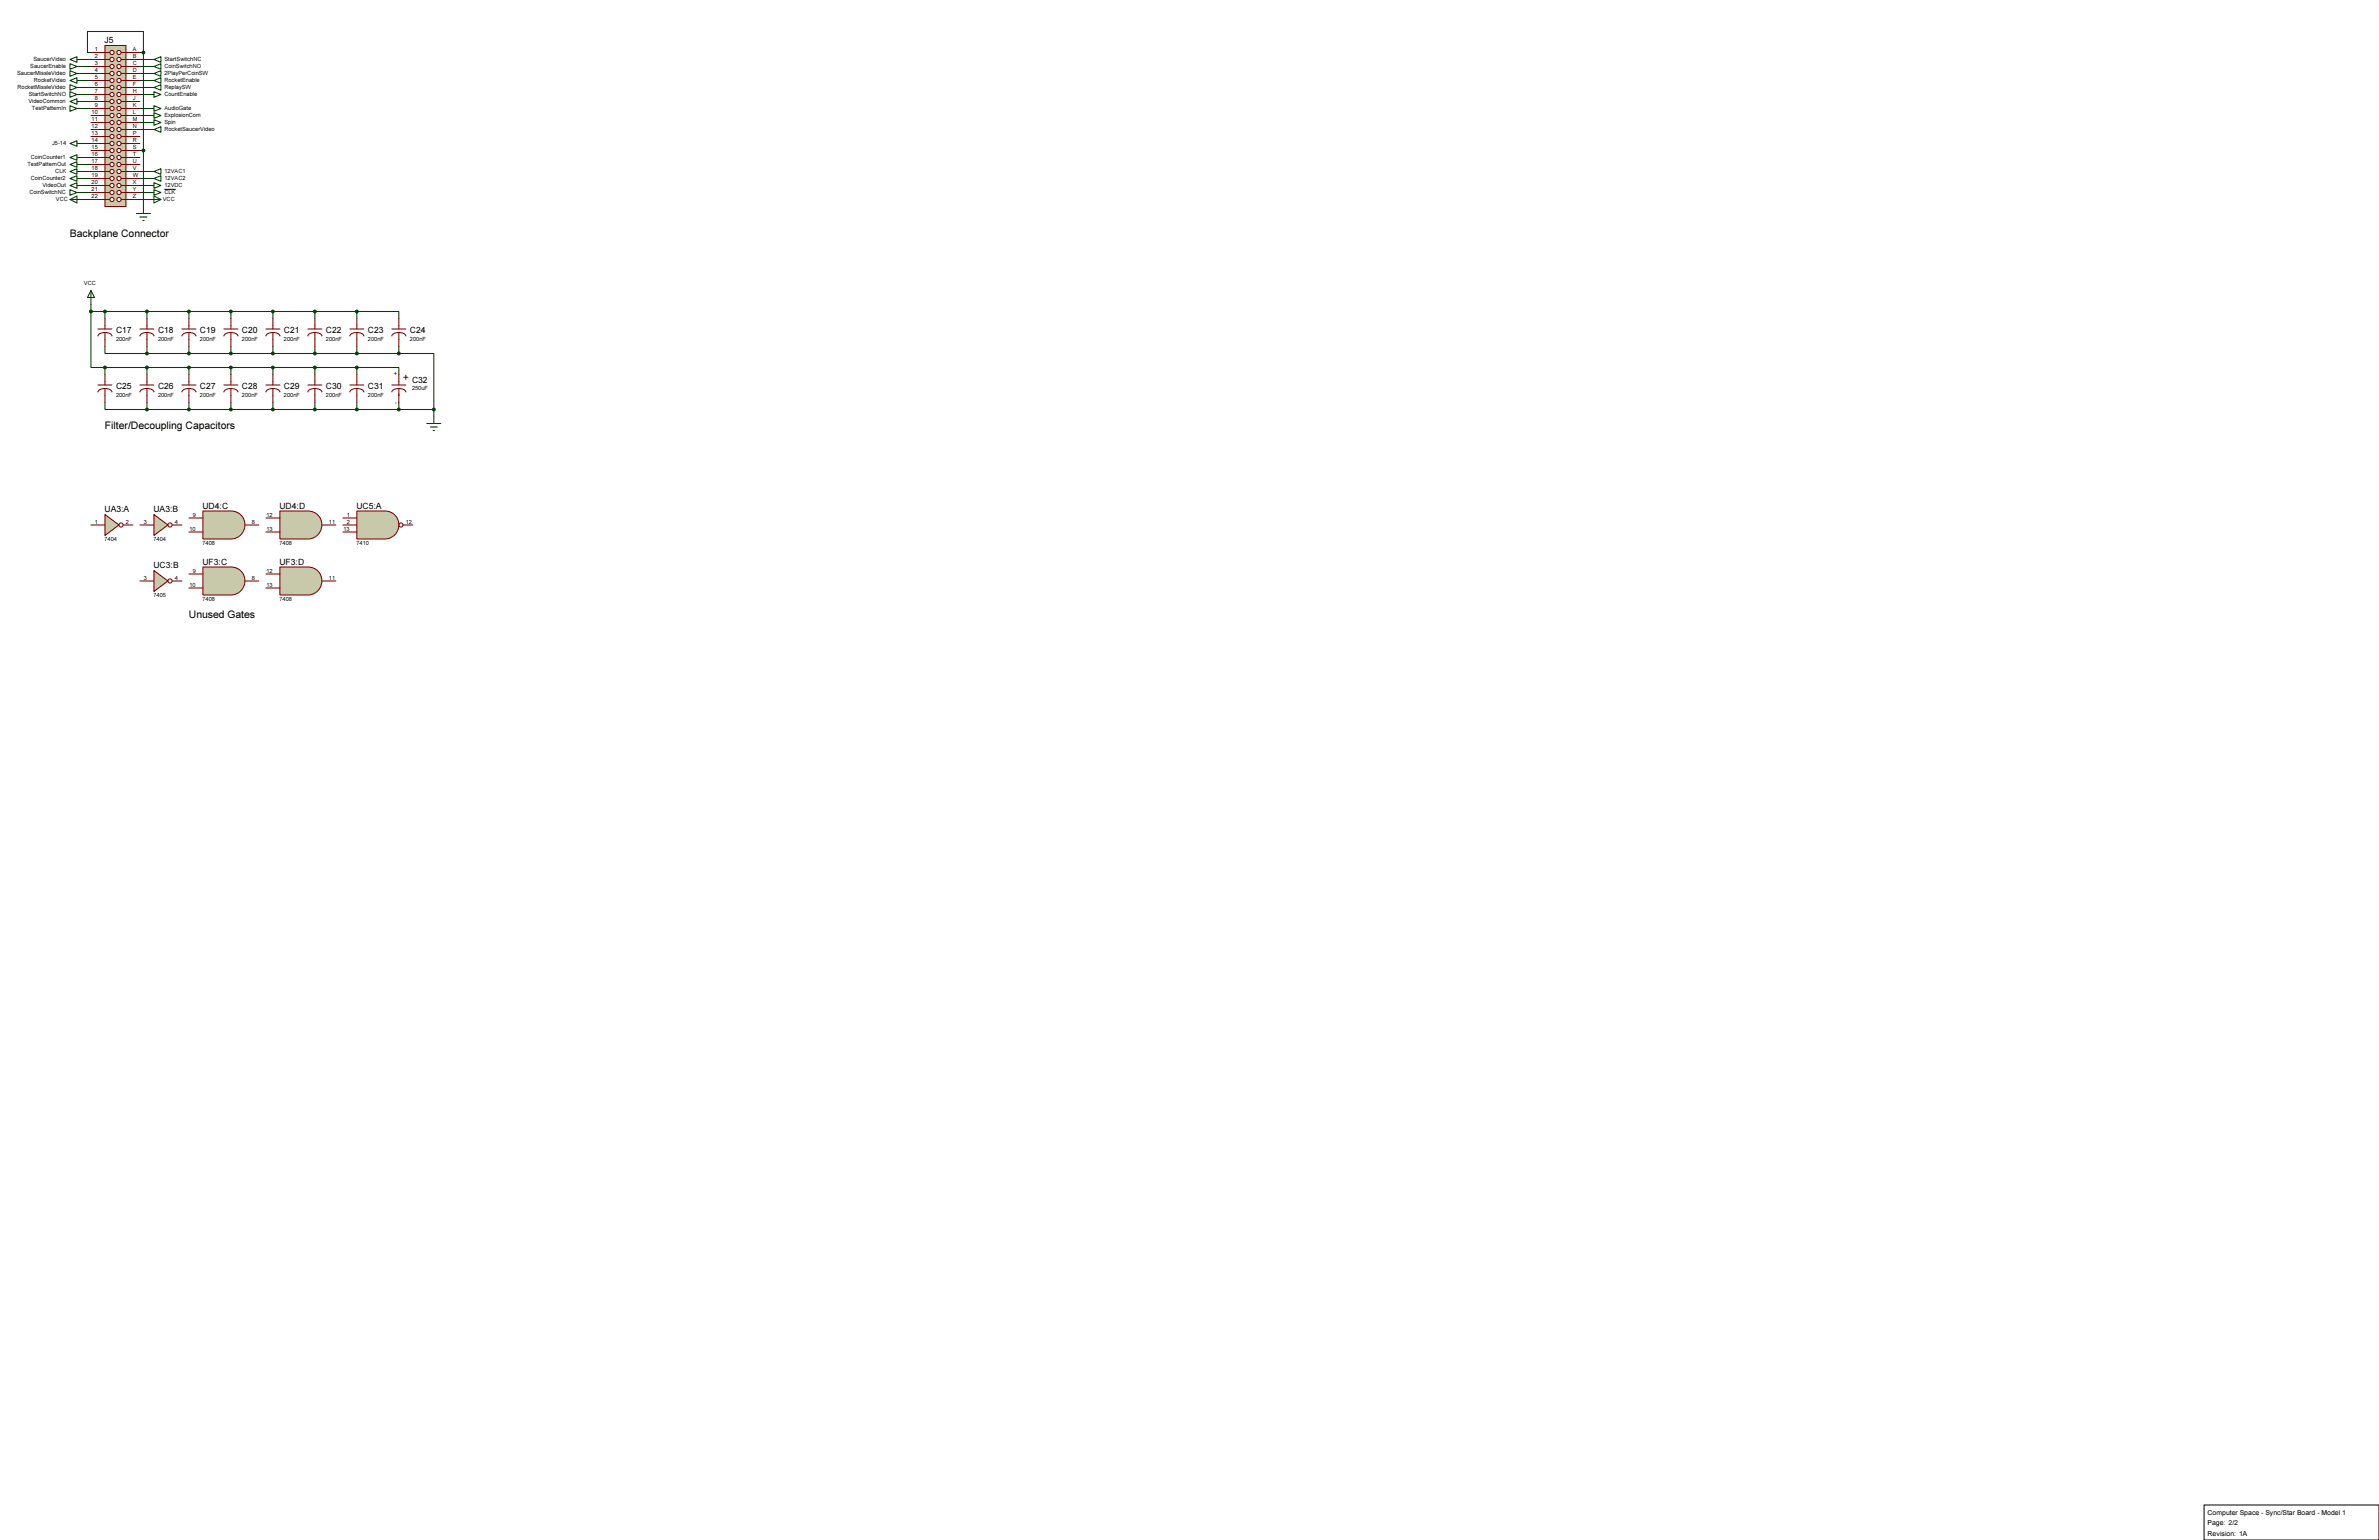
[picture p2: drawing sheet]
<svg xmlns="http://www.w3.org/2000/svg" width="864mm" height="559mm" viewBox="0 0 864 559" stroke-linecap="round" stroke-linejoin="round" font-family="sans-serif">
<defs><g id="words">
<g font-size="3.8">
<text x="25.4" y="85.9">Backplane Connector</text>
<text x="38.1" y="155.8">Filter/Decoupling Capacitors</text>
<text x="68.6" y="224.4">Unused Gates</text>
</g>
<g font-size="3.1">
<text x="37.9" y="15.7">J5</text>
<text x="42.1" y="120.8">C17</text>
<text x="57.4" y="120.8">C18</text>
<text x="72.6" y="120.8">C19</text>
<text x="87.8" y="120.8">C20</text>
<text x="103.1" y="120.8">C21</text>
<text x="118.3" y="120.8">C22</text>
<text x="133.6" y="120.8">C23</text>
<text x="148.8" y="120.8">C24</text>
<text x="42.1" y="141.1">C25</text>
<text x="57.4" y="141.1">C26</text>
<text x="72.6" y="141.1">C27</text>
<text x="87.8" y="141.1">C28</text>
<text x="103.1" y="141.1">C29</text>
<text x="118.3" y="141.1">C30</text>
<text x="133.6" y="141.1">C31</text>
<text x="149.6" y="138.8">C32</text>
<text x="37.9" y="185.8">UA3:A</text>
<text x="55.7" y="185.8">UA3:B</text>
<text x="73.5" y="184.6">UD4:C</text>
<text x="101.4" y="184.6">UD4:D</text>
<text x="129.4" y="184.6">UC5:A</text>
<text x="55.7" y="206.2">UC3:B</text>
<text x="73.5" y="204.9">UF3:C</text>
<text x="101.4" y="204.9">UF3:D</text>
</g>
<g font-size="2.5">
<text x="801.4" y="549.7">Computer Space - Sync/Star Board - Model 1</text>
<text x="801.4" y="553.5">Page: 2/2</text>
<text x="801.4" y="557.3">Revision: 1A</text>
</g>
<g font-size="2.1">
<text x="12.1" y="22.3">SaucerVideo</text>
<text x="34.4" y="18.6">1</text>
<text x="34.4" y="21.2">2</text>
<text x="34.4" y="23.7">3</text>
<text x="48.3" y="18.6">A</text>
<text x="48.3" y="21.2">B</text>
<text x="48.3" y="23.7">C</text>
<text x="59.7" y="22.3">StartSwitchNC</text>
<text x="6.2" y="27.4">SaucerMissleVideo</text>
<text x="11" y="24.8">SaucerEnable</text>
<text x="12.3" y="29.9">RocketVideo</text>
<text x="34.4" y="26.2">4</text>
<text x="34.4" y="28.8">5</text>
<text x="48.3" y="26.2">D</text>
<text x="48.3" y="28.8">E</text>
<text x="59.7" y="24.8">CoinSwitchNO</text>
<text x="59.7" y="27.4">2PlayPerCoinSW</text>
<text x="59.7" y="29.9">RocketEnable</text>
<text x="6.3" y="32.5">RocketMissleVideo</text>
<text x="10.4" y="35">StartSwitchNO</text>
<text x="34.4" y="31.3">6</text>
<text x="34.4" y="33.9">7</text>
<text x="48.3" y="31.3">F</text>
<text x="48.3" y="33.9">H</text>
<text x="59.7" y="35">CountEnable</text>
<text x="59.7" y="32.5">ReplaySW</text>
<text x="10.3" y="37.5">VideoCommon</text>
<text x="11.6" y="40.1">TestPatternIn</text>
<text x="33.2" y="41.5">10</text>
<text x="34.4" y="36.4">8</text>
<text x="34.4" y="38.9">9</text>
<text x="48.3" y="36.4">J</text>
<text x="48.3" y="38.9">K</text>
<text x="48.3" y="41.5">L</text>
<text x="59.7" y="40.1">AudioGate</text>
<text x="33.2" y="44">11</text>
<text x="33.2" y="46.6">12</text>
<text x="48.3" y="44">M</text>
<text x="48.3" y="46.6">N</text>
<text x="59.7" y="45.2">Spin</text>
<text x="59.7" y="42.6">ExplosionCom</text>
<text x="59.7" y="47.7">RocketSaucerVideo</text>
<text x="18.9" y="52.8">J5-14</text>
<text x="33.2" y="49.1">13</text>
<text x="33.2" y="51.6">14</text>
<text x="48.3" y="49.1">P</text>
<text x="48.3" y="51.6">R</text>
<text x="11.2" y="57.9">CoinCounter1</text>
<text x="33.2" y="54.2">15</text>
<text x="33.2" y="56.7">16</text>
<text x="33.2" y="59.3">17</text>
<text x="48.3" y="54.2">S</text>
<text x="48.3" y="56.7">T</text>
<text x="48.3" y="59.3">U</text>
<text x="9.9" y="60.4">TestPatternOut</text>
<text x="11.2" y="65.5">CoinCounter2</text>
<text x="20.1" y="62.9">CLK</text>
<text x="33.2" y="61.8">18</text>
<text x="33.2" y="64.3">19</text>
<text x="48.3" y="61.8">V</text>
<text x="48.3" y="64.3">W</text>
<text x="59.7" y="62.9">12VAC1</text>
<text x="59.7" y="65.5">12VAC2</text>
<text x="10.7" y="70.6">CoinSwitchNC</text>
<text x="15.4" y="68">VideoOut</text>
<text x="33.2" y="66.9">20</text>
<text x="33.2" y="69.4">21</text>
<text x="33.2" y="72">22</text>
<text x="48.3" y="66.9">X</text>
<text x="48.3" y="69.4">Y</text>
<text x="48.3" y="72">Z</text>
<text x="59.7" y="70.6">CLK</text>
<text x="59.7" y="68">12VDC</text>
<text x="20.3" y="73.1">VCC</text>
<text x="59.1" y="73.1">VCC</text>
<text x="30.5" y="103.6">VCC</text>
<text x="42.1" y="123.7">200nF</text>
<text x="57.4" y="123.7">200nF</text>
<text x="72.6" y="123.7">200nF</text>
<text x="87.8" y="123.7">200nF</text>
<text x="103.1" y="123.7">200nF</text>
<text x="118.3" y="123.7">200nF</text>
<text x="133.6" y="123.7">200nF</text>
<text x="148.8" y="123.7">200nF</text>
<text x="144.3" y="135.9" transform="rotate(-90 144.3 135.9)">+</text>
<text x="42.1" y="144">200nF</text>
<text x="57.4" y="144">200nF</text>
<text x="72.6" y="144">200nF</text>
<text x="87.8" y="144">200nF</text>
<text x="103.1" y="144">200nF</text>
<text x="118.3" y="144">200nF</text>
<text x="133.6" y="144">200nF</text>
<text x="149.6" y="141.7">250uF</text>
<text x="144.3" y="146.7" transform="rotate(-90 144.3 146.7)">-</text>
<text x="34.4" y="190.1">1</text>
<text x="45.7" y="190.1">2</text>
<text x="52.2" y="190.1">3</text>
<text x="63.5" y="190.1">4</text>
<text x="70" y="187.5">9</text>
<text x="91.4" y="190.1">8</text>
<text x="96.7" y="187.5">12</text>
<text x="119.4" y="190.1">11</text>
<text x="125.9" y="187.5">1</text>
<text x="125.9" y="190.1">2</text>
<text x="147.3" y="190.1">12</text>
<text x="37.9" y="196.4">7404</text>
<text x="55.7" y="196.4">7404</text>
<text x="68.8" y="192.6">10</text>
<text x="73.5" y="197.7">7408</text>
<text x="96.7" y="192.6">13</text>
<text x="101.4" y="197.7">7408</text>
<text x="124.7" y="192.6">13</text>
<text x="129.4" y="197.7">7410</text>
<text x="70" y="207.9">9</text>
<text x="96.7" y="207.9">12</text>
<text x="52.2" y="210.4">3</text>
<text x="63.5" y="210.4">4</text>
<text x="68.8" y="212.9">10</text>
<text x="91.4" y="210.4">8</text>
<text x="96.7" y="212.9">13</text>
<text x="119.4" y="210.4">11</text>
<text x="55.7" y="216.7">7405</text>
<text x="73.5" y="218">7408</text>
<text x="101.4" y="218">7408</text>
</g>
</g></defs>
<g fill="none" stroke="#004000" stroke-width=".38">
<path d="M33 19.1h-1.2v-7.7h20.3v7.7M50.8 19.1h1.3M52.1 19.1v55.8M30.5 21.6h2.5M30.5 29.2h2.5M30.5 36.8h2.5M30.5 39.4h2.5M30.5 34.3h2.5M30.5 24.1h2.5M30.5 26.7h2.5M30.5 31.8h2.5M50.8 21.6h2.5"/>
<path d="M50.8 29.2h2.5M50.8 39.4h2.5M50.8 34.3h2.5M50.8 24.1h2.5M50.8 26.7h2.5M50.8 31.8h2.5M30.5 59.7h2.5M30.5 52.1h2.5M30.5 57.2h2.5M50.8 54.6h1.3M50.8 44.5h2.5M50.8 41.9h2.5"/>
<path d="M50.8 47h2.5M30.5 72.4h2.5M30.5 67.3h2.5M30.5 69.9h2.5M30.5 62.2h2.5M30.5 64.8h2.5M50.8 72.4h2.5M50.8 67.3h2.5M50.8 69.9h2.5M50.8 62.2h2.5M50.8 64.8h2.5M33 113v20.4h5.1"/>
<path d="M33 110.5v2.5M33 113h96.5M38.1 113v2.6M53.3 113v2.6M68.6 113v2.6M83.8 113v2.6M99.1 113v2.6M114.3 113v2.6M129.5 113h15.3v2.6M129.5 113v2.6M38.1 125.7v2.6h15.2M38.1 133.4v2.5"/>
<path d="M38.1 133.4h91.4M53.3 125.7v2.6M53.3 133.4v2.5M53.3 128.3h91.5M68.6 125.7v2.6M68.6 133.4v2.5M83.8 125.7v2.6M83.8 133.4v2.5M99.1 125.7v2.6M99.1 133.4v2.5M114.3 125.7v2.6M114.3 133.4v2.5"/>
<path d="M129.5 133.4h15.3v2.5M129.5 125.7v2.6M129.5 133.4v2.5M144.8 128.3h12.7v20.3M144.8 125.7v2.6M38.1 146.1v2.5h15.2M53.3 146.1v2.5M53.3 148.6h104.2M68.6 146.1v2.5M83.8 146.1v2.5M99.1 146.1v2.5M114.3 146.1v2.5"/>
<path d="M129.5 146.1v2.5M144.8 146.1v2.5M157.5 148.6v2.5"/>
</g>
<path d="M38.1 16.5h7.6v58.4h-7.6z" fill="#c8c8aa"/>
<path d="M38.1 16.5h7.6v58.4h-7.6zM38.1 19.1h1.8" fill="none" stroke="#800000" stroke-width=".38"/>
<circle cx="40.6" cy="19" r=".76" fill="#fff"/>
<g fill="none" stroke="#800000" stroke-width=".38">
<path d="M38.1 21.6h1.8"/>
<circle cx="40.6" cy="19" r=".76"/>
</g>
<circle cx="40.6" cy="21.6" r=".76" fill="#fff"/>
<g fill="none" stroke="#800000" stroke-width=".38">
<path d="M38.1 24.1h1.8"/>
<circle cx="40.6" cy="21.6" r=".76"/>
</g>
<circle cx="40.6" cy="24.1" r=".76" fill="#fff"/>
<g fill="none" stroke="#800000" stroke-width=".38">
<path d="M38.1 26.7h1.8"/>
<circle cx="40.6" cy="24.1" r=".76"/>
</g>
<circle cx="40.6" cy="26.7" r=".76" fill="#fff"/>
<g fill="none" stroke="#800000" stroke-width=".38">
<path d="M38.1 29.2h1.8"/>
<circle cx="40.6" cy="26.7" r=".76"/>
</g>
<circle cx="40.6" cy="29.2" r=".76" fill="#fff"/>
<g fill="none" stroke="#800000" stroke-width=".38">
<path d="M38.1 31.8h1.8"/>
<circle cx="40.6" cy="29.2" r=".76"/>
</g>
<circle cx="40.6" cy="31.7" r=".76" fill="#fff"/>
<g fill="none" stroke="#800000" stroke-width=".38">
<path d="M38.1 34.3h1.8"/>
<circle cx="40.6" cy="31.7" r=".76"/>
</g>
<circle cx="40.6" cy="34.3" r=".76" fill="#fff"/>
<g fill="none" stroke="#800000" stroke-width=".38">
<path d="M38.1 36.8h1.8"/>
<circle cx="40.6" cy="34.3" r=".76"/>
</g>
<circle cx="40.6" cy="36.8" r=".76" fill="#fff"/>
<g fill="none" stroke="#800000" stroke-width=".38">
<path d="M38.1 39.4h1.8"/>
<circle cx="40.6" cy="36.8" r=".76"/>
</g>
<circle cx="40.6" cy="39.4" r=".76" fill="#fff"/>
<g fill="none" stroke="#800000" stroke-width=".38">
<path d="M38.1 41.9h1.8"/>
<circle cx="40.6" cy="39.4" r=".76"/>
</g>
<circle cx="40.6" cy="41.9" r=".76" fill="#fff"/>
<g fill="none" stroke="#800000" stroke-width=".38">
<path d="M43.9 19.1h1.8"/>
<circle cx="40.6" cy="41.9" r=".76"/>
</g>
<circle cx="43.2" cy="19" r=".76" fill="#fff"/>
<g fill="none" stroke="#800000" stroke-width=".38">
<path d="M43.9 21.6h1.8"/>
<circle cx="43.2" cy="19" r=".76"/>
</g>
<circle cx="43.2" cy="21.6" r=".76" fill="#fff"/>
<g fill="none" stroke="#800000" stroke-width=".38">
<path d="M43.9 24.1h1.8"/>
<circle cx="43.2" cy="21.6" r=".76"/>
</g>
<circle cx="43.2" cy="24.1" r=".76" fill="#fff"/>
<g fill="none" stroke="#800000" stroke-width=".38">
<path d="M43.9 26.7h1.8"/>
<circle cx="43.2" cy="24.1" r=".76"/>
</g>
<circle cx="43.2" cy="26.7" r=".76" fill="#fff"/>
<g fill="none" stroke="#800000" stroke-width=".38">
<path d="M43.9 29.2h1.8"/>
<circle cx="43.2" cy="26.7" r=".76"/>
</g>
<circle cx="43.2" cy="29.2" r=".76" fill="#fff"/>
<g fill="none" stroke="#800000" stroke-width=".38">
<path d="M43.9 31.8h1.8"/>
<circle cx="43.2" cy="29.2" r=".76"/>
</g>
<circle cx="43.2" cy="31.7" r=".76" fill="#fff"/>
<g fill="none" stroke="#800000" stroke-width=".38">
<path d="M43.9 34.3h1.8"/>
<circle cx="43.2" cy="31.7" r=".76"/>
</g>
<circle cx="43.2" cy="34.3" r=".76" fill="#fff"/>
<g fill="none" stroke="#800000" stroke-width=".38">
<path d="M43.9 36.8h1.8"/>
<circle cx="43.2" cy="34.3" r=".76"/>
</g>
<circle cx="43.2" cy="36.8" r=".76" fill="#fff"/>
<g fill="none" stroke="#800000" stroke-width=".38">
<path d="M43.9 39.4h1.8"/>
<circle cx="43.2" cy="36.8" r=".76"/>
</g>
<circle cx="43.2" cy="39.4" r=".76" fill="#fff"/>
<g fill="none" stroke="#800000" stroke-width=".38">
<path d="M43.9 41.9h1.8"/>
<circle cx="43.2" cy="39.4" r=".76"/>
</g>
<circle cx="43.2" cy="41.9" r=".76" fill="#fff"/>
<g fill="none" stroke="#800000" stroke-width=".38">
<path d="M38.1 44.5h1.8"/>
<circle cx="43.2" cy="41.9" r=".76"/>
</g>
<circle cx="40.6" cy="44.4" r=".76" fill="#fff"/>
<g fill="none" stroke="#800000" stroke-width=".38">
<path d="M38.1 47h1.8"/>
<circle cx="40.6" cy="44.4" r=".76"/>
</g>
<circle cx="40.6" cy="47" r=".76" fill="#fff"/>
<g fill="none" stroke="#800000" stroke-width=".38">
<path d="M38.1 49.5h1.8"/>
<circle cx="40.6" cy="47" r=".76"/>
</g>
<circle cx="40.6" cy="49.5" r=".76" fill="#fff"/>
<g fill="none" stroke="#800000" stroke-width=".38">
<path d="M38.1 52.1h1.8"/>
<circle cx="40.6" cy="49.5" r=".76"/>
</g>
<circle cx="40.6" cy="52.1" r=".76" fill="#fff"/>
<g fill="none" stroke="#800000" stroke-width=".38">
<path d="M38.1 54.6h1.8"/>
<circle cx="40.6" cy="52.1" r=".76"/>
</g>
<circle cx="40.6" cy="54.6" r=".76" fill="#fff"/>
<g fill="none" stroke="#800000" stroke-width=".38">
<path d="M38.1 57.2h1.8"/>
<circle cx="40.6" cy="54.6" r=".76"/>
</g>
<circle cx="40.6" cy="57.1" r=".76" fill="#fff"/>
<g fill="none" stroke="#800000" stroke-width=".38">
<path d="M38.1 59.7h1.8"/>
<circle cx="40.6" cy="57.1" r=".76"/>
</g>
<circle cx="40.6" cy="59.7" r=".76" fill="#fff"/>
<g fill="none" stroke="#800000" stroke-width=".38">
<path d="M38.1 62.2h1.8"/>
<circle cx="40.6" cy="59.7" r=".76"/>
</g>
<circle cx="40.6" cy="62.2" r=".76" fill="#fff"/>
<g fill="none" stroke="#800000" stroke-width=".38">
<path d="M38.1 64.8h1.8"/>
<circle cx="40.6" cy="62.2" r=".76"/>
</g>
<circle cx="40.6" cy="64.8" r=".76" fill="#fff"/>
<g fill="none" stroke="#800000" stroke-width=".38">
<path d="M38.1 67.3h1.8"/>
<circle cx="40.6" cy="64.8" r=".76"/>
</g>
<circle cx="40.6" cy="67.3" r=".76" fill="#fff"/>
<g fill="none" stroke="#800000" stroke-width=".38">
<path d="M43.9 44.5h1.8"/>
<circle cx="40.6" cy="67.3" r=".76"/>
</g>
<circle cx="43.2" cy="44.4" r=".76" fill="#fff"/>
<g fill="none" stroke="#800000" stroke-width=".38">
<path d="M43.9 47h1.8"/>
<circle cx="43.2" cy="44.4" r=".76"/>
</g>
<circle cx="43.2" cy="47" r=".76" fill="#fff"/>
<g fill="none" stroke="#800000" stroke-width=".38">
<path d="M43.9 49.5h1.8"/>
<circle cx="43.2" cy="47" r=".76"/>
</g>
<circle cx="43.2" cy="49.5" r=".76" fill="#fff"/>
<g fill="none" stroke="#800000" stroke-width=".38">
<path d="M43.9 52.1h1.8"/>
<circle cx="43.2" cy="49.5" r=".76"/>
</g>
<circle cx="43.2" cy="52.1" r=".76" fill="#fff"/>
<g fill="none" stroke="#800000" stroke-width=".38">
<path d="M43.9 54.6h1.8"/>
<circle cx="43.2" cy="52.1" r=".76"/>
</g>
<circle cx="43.2" cy="54.6" r=".76" fill="#fff"/>
<g fill="none" stroke="#800000" stroke-width=".38">
<path d="M43.9 57.2h1.8"/>
<circle cx="43.2" cy="54.6" r=".76"/>
</g>
<circle cx="43.2" cy="57.1" r=".76" fill="#fff"/>
<g fill="none" stroke="#800000" stroke-width=".38">
<path d="M43.9 59.7h1.8"/>
<circle cx="43.2" cy="57.1" r=".76"/>
</g>
<circle cx="43.2" cy="59.7" r=".76" fill="#fff"/>
<g fill="none" stroke="#800000" stroke-width=".38">
<path d="M43.9 62.2h1.8"/>
<circle cx="43.2" cy="59.7" r=".76"/>
</g>
<circle cx="43.2" cy="62.2" r=".76" fill="#fff"/>
<g fill="none" stroke="#800000" stroke-width=".38">
<path d="M43.9 64.8h1.8"/>
<circle cx="43.2" cy="62.2" r=".76"/>
</g>
<circle cx="43.2" cy="64.8" r=".76" fill="#fff"/>
<g fill="none" stroke="#800000" stroke-width=".38">
<path d="M43.9 67.3h1.8"/>
<circle cx="43.2" cy="64.8" r=".76"/>
</g>
<circle cx="43.2" cy="67.3" r=".76" fill="#fff"/>
<g fill="none" stroke="#800000" stroke-width=".38">
<path d="M38.1 69.9h1.8"/>
<circle cx="43.2" cy="67.3" r=".76"/>
</g>
<circle cx="40.6" cy="69.8" r=".76" fill="#fff"/>
<g fill="none" stroke="#800000" stroke-width=".38">
<path d="M38.1 72.4h1.8"/>
<circle cx="40.6" cy="69.8" r=".76"/>
</g>
<circle cx="40.6" cy="72.4" r=".76" fill="#fff"/>
<g fill="none" stroke="#800000" stroke-width=".38">
<path d="M43.9 69.9h1.8"/>
<circle cx="40.6" cy="72.4" r=".76"/>
</g>
<circle cx="43.2" cy="69.8" r=".76" fill="#fff"/>
<g fill="none" stroke="#800000" stroke-width=".38">
<path d="M43.9 72.4h1.8"/>
<circle cx="43.2" cy="69.8" r=".76"/>
</g>
<circle cx="43.2" cy="72.4" r=".76" fill="#fff"/>
<g fill="none" stroke="#800000" stroke-width=".38">
<path d="M33 19.1h5.1M45.7 19.1h5.1M33 21.6h5.1M33 24.1h5.1M33 26.7h5.1M33 29.2h5.1M33 31.8h5.1M33 34.3h5.1M33 36.8h5.1M33 39.4h5.1M45.7 21.6h5.1M45.7 24.1h5.1"/>
<path d="M45.7 26.7h5.1M45.7 29.2h5.1M45.7 31.8h5.1M45.7 34.3h5.1M45.7 36.8h5.1M45.7 39.4h5.1M33 41.9h5.1M33 44.5h5.1M33 47h5.1M33 49.5h5.1M33 52.1h5.1M33 54.6h5.1"/>
<path d="M33 57.2h5.1M33 59.7h5.1M45.7 41.9h5.1M45.7 44.5h5.1M45.7 47h5.1M45.7 49.5h5.1M45.7 52.1h5.1M45.7 54.6h5.1M45.7 57.2h5.1M45.7 59.7h5.1M33 62.2h5.1M33 64.8h5.1"/>
<path d="M33 67.3h5.1M33 69.9h5.1M33 72.4h5.1M45.7 62.2h5.1M45.7 64.8h5.1M45.7 67.3h5.1M45.7 69.9h5.1M45.7 72.4h5.1"/>
<circle cx="43.2" cy="72.4" r=".76"/>
</g>
<path d="M49.5 77.5h5.1M50.8 78.7h2.5M52.1 74.9v2.6M51.8 80h.5" fill="none" stroke="#004000" stroke-width=".38"/>
<circle cx="52.1" cy="54.6" r=".51" fill="#004000"/>
<circle cx="52.1" cy="54.6" r=".51" fill="none" stroke="#004000" stroke-width=".38"/>
<circle cx="52.1" cy="19" r=".51" fill="#004000"/>
<g fill="none" stroke="#004000" stroke-width=".38">
<path d="M25.4 21.6l2.5-1v2zM25.4 29.2l2.5-1v2zM25.4 36.8l2.5-1v2zM27.9 21.6h2.6M27.9 29.2h2.6M27.9 36.8h2.6M53.3 39.4h2.6M53.3 34.3h2.6M55.9 38.4l2.5 1-2.5 1zM55.9 33.3l2.5 1-2.5 1zM25.4 59.7l2.5-1v2zM27.9 59.7h2.6"/>
<path d="M53.3 44.5h2.6M53.3 41.9h2.6M55.9 43.4l2.5 1.1-2.5 1zM55.9 40.9l2.5 1-2.5 1zM25.4 72.4l2.5-1.3v2.6zM25.4 67.3l2.5-1v2zM25.4 72.4h5.1M27.9 67.3h2.6M53.3 72.4h5.1M53.3 67.3h2.6M53.3 69.9h2.6M55.9 71.1l2.5 1.3-2.5 1.3z"/>
<path d="M55.9 68.8l2.5 1.1-2.5 1zM55.9 66.3l2.5 1-2.5 1z"/>
<circle cx="52.1" cy="19" r=".51"/>
</g>
<path d="M59.7 68.7h4.1" fill="none" stroke="#000" stroke-width=".36"/>
<path d="M38.1 186.7l5.1 3.8-5.1 3.8z" fill="#c8c8aa"/>
<g fill="none" stroke="#800000" stroke-width=".38">
<path d="M33 190.5h5.1M38.1 186.7l5.1 3.8-5.1 3.8zM44.7 190.5h3.6"/>
<circle cx="43.9" cy="190.5" r=".76"/>
</g>
<path d="M55.9 186.7l5.1 3.8-5.1 3.8z" fill="#c8c8aa"/>
<g fill="none" stroke="#800000" stroke-width=".38">
<path d="M50.8 190.5h5.1M55.9 186.7l5.1 3.8-5.1 3.8zM62.5 190.5h3.5"/>
<circle cx="61.7" cy="190.5" r=".76"/>
</g>
<path d="M55.9 207l5.1 3.8-5.1 3.8z" fill="#c8c8aa"/>
<g fill="none" stroke="#800000" stroke-width=".38">
<path d="M35.6 119.4h5M38.1 115.6v3.8M50.8 119.4h5.1M53.3 115.6v3.8M66 119.4h5.1M68.6 115.6v3.8M81.3 119.4h5.1M83.8 115.6v3.8M96.5 119.4h5.1M99.1 115.6v3.8M111.8 119.4h5M114.3 115.6v3.8"/>
<path d="M127 119.4h5.1M129.5 115.6v3.8M142.2 119.4h5.1M144.8 115.6v3.8M35.6 139.7h5M38.1 120.7l1.2 .1a1.49 1.49 0 0 1 1.3 1.1M38.1 120.7l-1.2 .1a1.49 1.49 0 0 0-1.3 1.1M38.1 120.7v5M38.1 135.9v3.8M50.8 139.7h5.1M53.3 120.7l1.3 .1a1.49 1.49 0 0 1 1.3 1.1M53.3 120.7l-1.2 .1a1.49 1.49 0 0 0-1.3 1.1"/>
<path d="M53.3 120.7v5M53.3 135.9v3.8M66 139.7h5.1M68.6 120.7l1.2 .1a1.49 1.49 0 0 1 1.3 1.1M68.6 120.7l-1.2 .1a1.49 1.49 0 0 0-1.4 1.1M68.6 120.7v5M68.6 135.9v3.8M81.3 139.7h5.1M83.8 120.7l1.2 .1a1.49 1.49 0 0 1 1.4 1.1M83.8 120.7l-1.2 .1a1.49 1.49 0 0 0-1.3 1.1M83.8 120.7v5M83.8 135.9v3.8"/>
<path d="M96.5 139.7h5.1M99.1 120.7l1.2 .1a1.49 1.49 0 0 1 1.3 1.1M99.1 120.7l-1.3 .1a1.49 1.49 0 0 0-1.3 1.1M99.1 120.7v5M99.1 135.9v3.8M111.8 139.7h5M114.3 120.7l1.2 .1a1.49 1.49 0 0 1 1.3 1.1M114.3 120.7l-1.2 .1a1.49 1.49 0 0 0-1.3 1.1M114.3 120.7v5M114.3 135.9v3.8M127 139.7h5.1M129.5 120.7l1.3 .1a1.49 1.49 0 0 1 1.3 1.1"/>
<path d="M129.5 120.7l-1.2 .1a1.49 1.49 0 0 0-1.3 1.1M129.5 120.7v5M129.5 135.9v3.8M142.2 139.7h5.1M144.8 120.7l1.2 .1a1.49 1.49 0 0 1 1.3 1.1M144.8 120.7l-1.2 .1a1.49 1.49 0 0 0-1.4 1.1M144.8 120.7v5M144.8 135.9v3.8M146.6 136.9h1.5M147.3 136.1v1.6M38.1 141l1.2 .1a1.49 1.49 0 0 1 1.3 1.1M38.1 141l-1.2 .1a1.49 1.49 0 0 0-1.3 1.1"/>
<path d="M38.1 141v5.1M53.3 141l1.3 .1a1.49 1.49 0 0 1 1.3 1.1M53.3 141l-1.2 .1a1.49 1.49 0 0 0-1.3 1.1M53.3 141v5.1M68.6 141l1.2 .1a1.49 1.49 0 0 1 1.3 1.1M68.6 141l-1.2 .1a1.49 1.49 0 0 0-1.4 1.1M68.6 141v5.1M83.8 141l1.2 .1a1.49 1.49 0 0 1 1.4 1.1M83.8 141l-1.2 .1a1.49 1.49 0 0 0-1.3 1.1M83.8 141v5.1M99.1 141l1.2 .1a1.49 1.49 0 0 1 1.3 1.1M99.1 141l-1.3 .1a1.49 1.49 0 0 0-1.3 1.1"/>
<path d="M99.1 141v5.1M114.3 141l1.2 .1a1.49 1.49 0 0 1 1.3 1.1M114.3 141l-1.2 .1a1.49 1.49 0 0 0-1.3 1.1M114.3 141v5.1M129.5 141l1.3 .1a1.49 1.49 0 0 1 1.3 1.1M129.5 141l-1.2 .1a1.49 1.49 0 0 0-1.3 1.1M129.5 141v5.1M144.8 141l1.2 .1a1.49 1.49 0 0 1 1.3 1.1M144.8 141l-1.2 .1a1.49 1.49 0 0 0-1.4 1.1M144.8 141v5.1M50.8 210.8h5.1M55.9 207l5.1 3.8-5.1 3.8z"/>
<path d="M62.5 210.8h3.5"/>
<circle cx="61.7" cy="210.8" r=".76"/>
</g>
<g fill="none" stroke="#004000" stroke-width=".38">
<path d="M25.4 23.1l2.5 1-2.5 1zM25.4 25.7l2.5 1-2.5 1zM25.4 30.7l2.5 1.1-2.5 1zM25.4 33.3l2.5 1-2.5 1zM25.4 38.4l2.5 1-2.5 1zM27.9 24.1h2.6M27.9 26.7h2.6M27.9 31.8h2.6M27.9 34.3h2.6M27.9 39.4h2.6M53.3 24.1h2.6M53.3 26.7h2.6"/>
<path d="M53.3 31.8h2.6M53.3 21.6h2.6M53.3 29.2h2.6M55.9 21.6l2.5-1v2zM55.9 24.1l2.5-1v2zM55.9 26.7l2.5-1v2zM55.9 29.2l2.5-1v2zM55.9 31.8l2.5-1.1v2.1zM53.3 47h2.6M55.9 47l2.5-1v2zM25.4 68.8l2.5 1.1-2.5 1zM27.9 69.9h2.6"/>
<path d="M53.3 62.2h2.6M53.3 64.8h2.6M55.9 62.2l2.5-1v2zM55.9 64.8l2.5-1v2zM33 105.4l1.3 2.6h-2.5zM33 105.4v5.1M154.9 153.7h5.1M156.2 154.9h2.5M157.2 156.2h.5M157.5 151.1v2.6"/>
</g>
<path d="M129.5 185.4h10.2a5.1 5.1 0 0 1 5.1 5.1 5.1 5.1 0 0 1-5.1 5.1h-10.2z" fill="#c8c8aa"/>
<g fill="none" stroke="#800000" stroke-width=".38">
<path d="M124.5 188h5M124.5 190.5h5M124.5 193h5M129.5 185.4h10.2a5.1 5.1 0 0 1 5.1 5.1 5.1 5.1 0 0 1-5.1 5.1h-10.2zM146.3 190.5h3.6"/>
<circle cx="145.5" cy="190.5" r=".76"/>
</g>
<path d="M73.7 185.4h10.1a5.1 5.1 0 0 1 5.1 5.1 5.1 5.1 0 0 1-5.1 5.1h-10.1z" fill="#c8c8aa"/>
<path d="M68.6 188h5.1M68.6 193h5.1M73.7 185.4h10.1a5.1 5.1 0 0 1 5.1 5.1 5.1 5.1 0 0 1-5.1 5.1h-10.1zM88.9 190.5h5.1" fill="none" stroke="#800000" stroke-width=".38"/>
<path d="M101.6 185.4h10.2a5.1 5.1 0 0 1 5 5.1 5.1 5.1 0 0 1-5 5.1h-10.2z" fill="#c8c8aa"/>
<path d="M96.5 188h5.1M96.5 193h5.1M101.6 185.4h10.2a5.1 5.1 0 0 1 5 5.1 5.1 5.1 0 0 1-5 5.1h-10.2zM116.8 190.5h5.1" fill="none" stroke="#800000" stroke-width=".38"/>
<path d="M73.7 205.7h10.1a5.1 5.1 0 0 1 5.1 5.1 5.1 5.1 0 0 1-5.1 5.1h-10.1z" fill="#c8c8aa"/>
<path d="M68.6 208.3h5.1M68.6 213.4h5.1M73.7 205.7h10.1a5.1 5.1 0 0 1 5.1 5.1 5.1 5.1 0 0 1-5.1 5.1h-10.1zM88.9 210.8h5.1" fill="none" stroke="#800000" stroke-width=".38"/>
<path d="M101.6 205.7h10.2a5.1 5.1 0 0 1 5 5.1 5.1 5.1 0 0 1-5 5.1h-10.2z" fill="#c8c8aa"/>
<path d="M96.5 208.3h5.1M96.5 213.4h5.1M101.6 205.7h10.2a5.1 5.1 0 0 1 5 5.1 5.1 5.1 0 0 1-5 5.1h-10.2zM116.8 210.8h5.1" fill="none" stroke="#800000" stroke-width=".38"/>
<path d="M25.4 52.1l2.5-1v2zM25.4 57.2l2.5-1.1v2.1zM27.9 52.1h2.6M27.9 57.2h2.6M25.4 62.2l2.5-1v2zM25.4 64.8l2.5-1v2zM27.9 62.2h2.6M27.9 64.8h2.6" fill="none" stroke="#004000" stroke-width=".38"/>
<circle cx="33" cy="113" r=".51" fill="#004000"/>
<circle cx="33" cy="113" r=".51" fill="none" stroke="#004000" stroke-width=".38"/>
<circle cx="38.1" cy="113" r=".51" fill="#004000"/>
<circle cx="38.1" cy="113" r=".51" fill="none" stroke="#004000" stroke-width=".38"/>
<circle cx="53.3" cy="113" r=".51" fill="#004000"/>
<circle cx="53.3" cy="113" r=".51" fill="none" stroke="#004000" stroke-width=".38"/>
<circle cx="68.6" cy="113" r=".51" fill="#004000"/>
<circle cx="68.6" cy="113" r=".51" fill="none" stroke="#004000" stroke-width=".38"/>
<circle cx="83.8" cy="113" r=".51" fill="#004000"/>
<circle cx="83.8" cy="113" r=".51" fill="none" stroke="#004000" stroke-width=".38"/>
<circle cx="99.1" cy="113" r=".51" fill="#004000"/>
<circle cx="99.1" cy="113" r=".51" fill="none" stroke="#004000" stroke-width=".38"/>
<circle cx="114.3" cy="113" r=".51" fill="#004000"/>
<circle cx="114.3" cy="113" r=".51" fill="none" stroke="#004000" stroke-width=".38"/>
<circle cx="129.5" cy="113" r=".51" fill="#004000"/>
<circle cx="129.5" cy="113" r=".51" fill="none" stroke="#004000" stroke-width=".38"/>
<circle cx="38.1" cy="133.3" r=".51" fill="#004000"/>
<circle cx="38.1" cy="133.3" r=".51" fill="none" stroke="#004000" stroke-width=".38"/>
<circle cx="53.3" cy="133.3" r=".51" fill="#004000"/>
<circle cx="53.3" cy="133.3" r=".51" fill="none" stroke="#004000" stroke-width=".38"/>
<circle cx="68.6" cy="133.3" r=".51" fill="#004000"/>
<circle cx="68.6" cy="133.3" r=".51" fill="none" stroke="#004000" stroke-width=".38"/>
<circle cx="83.8" cy="133.3" r=".51" fill="#004000"/>
<circle cx="83.8" cy="133.3" r=".51" fill="none" stroke="#004000" stroke-width=".38"/>
<circle cx="99.1" cy="133.3" r=".51" fill="#004000"/>
<circle cx="99.1" cy="133.3" r=".51" fill="none" stroke="#004000" stroke-width=".38"/>
<circle cx="114.3" cy="133.3" r=".51" fill="#004000"/>
<circle cx="114.3" cy="133.3" r=".51" fill="none" stroke="#004000" stroke-width=".38"/>
<circle cx="129.5" cy="133.3" r=".51" fill="#004000"/>
<circle cx="129.5" cy="133.3" r=".51" fill="none" stroke="#004000" stroke-width=".38"/>
<circle cx="157.5" cy="148.6" r=".51" fill="#004000"/>
<circle cx="157.5" cy="148.6" r=".51" fill="none" stroke="#004000" stroke-width=".38"/>
<circle cx="53.3" cy="128.3" r=".51" fill="#004000"/>
<circle cx="53.3" cy="128.3" r=".51" fill="none" stroke="#004000" stroke-width=".38"/>
<circle cx="68.6" cy="128.3" r=".51" fill="#004000"/>
<circle cx="68.6" cy="128.3" r=".51" fill="none" stroke="#004000" stroke-width=".38"/>
<circle cx="83.8" cy="128.3" r=".51" fill="#004000"/>
<circle cx="83.8" cy="128.3" r=".51" fill="none" stroke="#004000" stroke-width=".38"/>
<circle cx="99.1" cy="128.3" r=".51" fill="#004000"/>
<circle cx="99.1" cy="128.3" r=".51" fill="none" stroke="#004000" stroke-width=".38"/>
<circle cx="114.3" cy="128.3" r=".51" fill="#004000"/>
<circle cx="114.3" cy="128.3" r=".51" fill="none" stroke="#004000" stroke-width=".38"/>
<circle cx="129.5" cy="128.3" r=".51" fill="#004000"/>
<circle cx="129.5" cy="128.3" r=".51" fill="none" stroke="#004000" stroke-width=".38"/>
<circle cx="144.8" cy="128.3" r=".51" fill="#004000"/>
<circle cx="144.8" cy="128.3" r=".51" fill="none" stroke="#004000" stroke-width=".38"/>
<circle cx="53.3" cy="148.6" r=".51" fill="#004000"/>
<circle cx="53.3" cy="148.6" r=".51" fill="none" stroke="#004000" stroke-width=".38"/>
<circle cx="68.6" cy="148.6" r=".51" fill="#004000"/>
<circle cx="68.6" cy="148.6" r=".51" fill="none" stroke="#004000" stroke-width=".38"/>
<circle cx="83.8" cy="148.6" r=".51" fill="#004000"/>
<circle cx="83.8" cy="148.6" r=".51" fill="none" stroke="#004000" stroke-width=".38"/>
<circle cx="99.1" cy="148.6" r=".51" fill="#004000"/>
<circle cx="99.1" cy="148.6" r=".51" fill="none" stroke="#004000" stroke-width=".38"/>
<circle cx="114.3" cy="148.6" r=".51" fill="#004000"/>
<circle cx="114.3" cy="148.6" r=".51" fill="none" stroke="#004000" stroke-width=".38"/>
<circle cx="129.5" cy="148.6" r=".51" fill="#004000"/>
<circle cx="129.5" cy="148.6" r=".51" fill="none" stroke="#004000" stroke-width=".38"/>
<circle cx="144.8" cy="148.6" r=".51" fill="#004000"/>
<circle cx="144.8" cy="148.6" r=".51" fill="none" stroke="#004000" stroke-width=".38"/>
<path d="M800.1 546.1h63.5v12.7h-63.5z" fill="none" stroke="#000" stroke-width=".36"/>
<use href="#words"/>
</svg>
